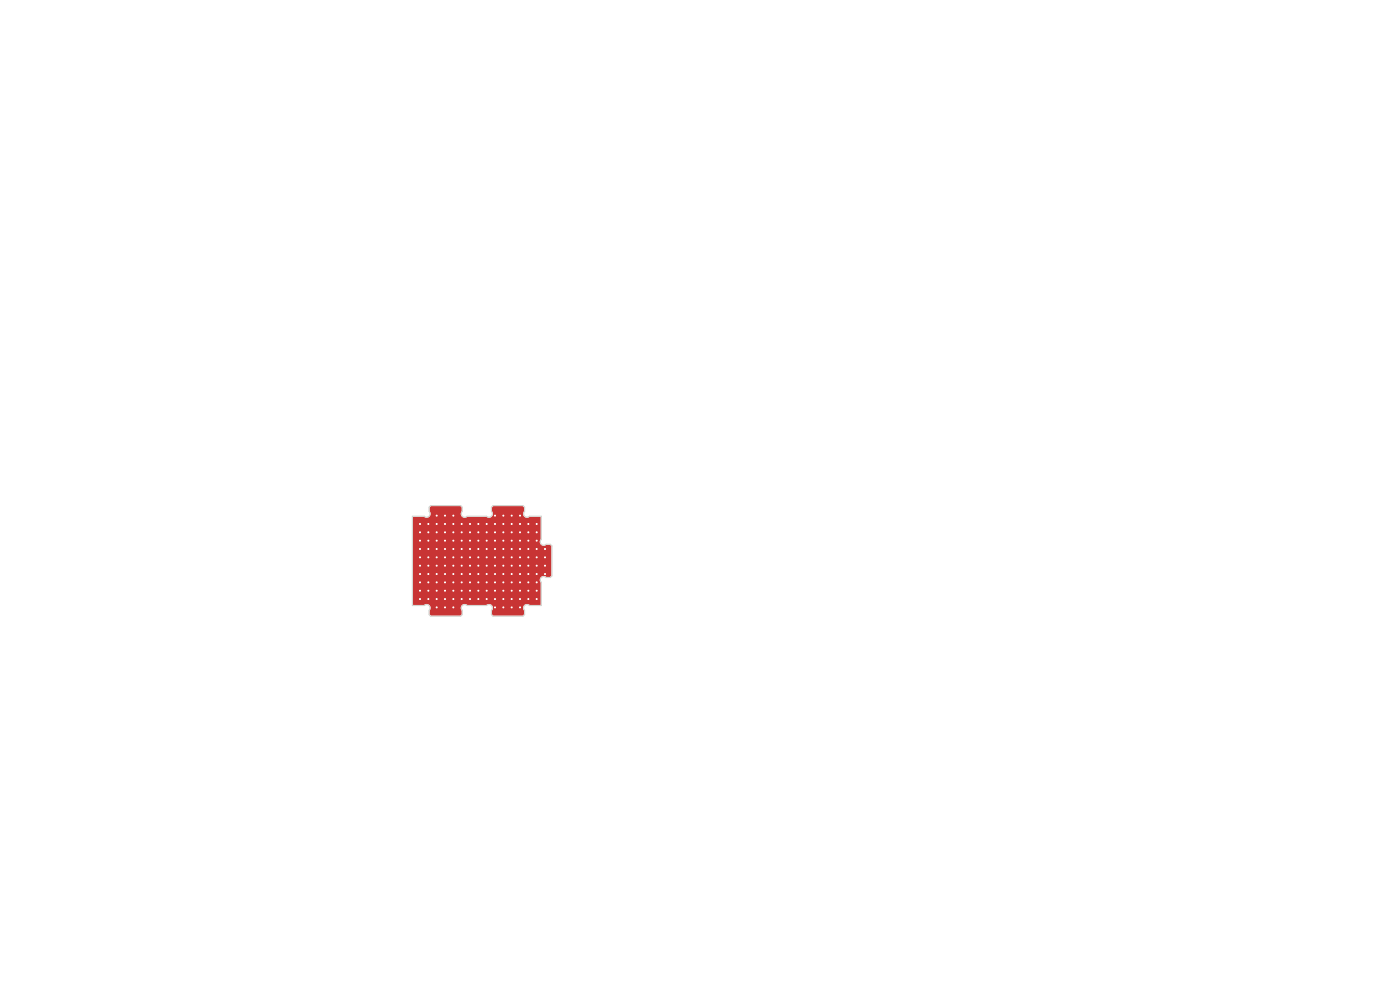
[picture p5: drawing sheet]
<svg xmlns="http://www.w3.org/2000/svg" width="420mm" height="297mm" viewBox="0 0 420 297" stroke-linecap="round" stroke-linejoin="round" font-family="sans-serif">
<g fill="#c83434" stroke="#c83434" stroke-width=".3">
<circle cx="131" cy="159.5" r=".3"/>
<circle cx="133.5" cy="159.5" r=".3"/>
<circle cx="133.5" cy="157" r=".3"/>
<circle cx="148.5" cy="157" r=".3"/>
<circle cx="128.5" cy="169.5" r=".3"/>
<circle cx="146" cy="177" r=".3"/>
<circle cx="128.5" cy="159.5" r=".3"/>
<circle cx="163.5" cy="169.5" r=".3"/>
<circle cx="148.5" cy="164.5" r=".3"/>
<circle cx="156" cy="169.5" r=".3"/>
<circle cx="148.5" cy="172" r=".3"/>
<circle cx="136" cy="167" r=".3"/>
<circle cx="141" cy="162" r=".3"/>
<circle cx="161" cy="162" r=".3"/>
<circle cx="158.5" cy="174.5" r=".3"/>
<circle cx="136" cy="169.5" r=".3"/>
<circle cx="146" cy="174.5" r=".3"/>
<circle cx="131" cy="182" r=".3"/>
<circle cx="151" cy="169.5" r=".3"/>
<circle cx="151" cy="177" r=".3"/>
<circle cx="128.5" cy="172" r=".3"/>
<circle cx="151" cy="157" r=".3"/>
<circle cx="153.5" cy="164.5" r=".3"/>
<circle cx="151" cy="179.5" r=".3"/>
<circle cx="131" cy="157" r=".3"/>
<circle cx="138.5" cy="162" r=".3"/>
<circle cx="151" cy="162" r=".3"/>
<circle cx="158.5" cy="172" r=".3"/>
<circle cx="161" cy="167" r=".3"/>
<circle cx="143.5" cy="162" r=".3"/>
<circle cx="131" cy="169.5" r=".3"/>
<circle cx="141" cy="167" r=".3"/>
<circle cx="141" cy="159.5" r=".3"/>
<circle cx="153.5" cy="169.5" r=".3"/>
<circle cx="126" cy="172" r=".3"/>
<circle cx="141" cy="177" r=".3"/>
<circle cx="161" cy="159.5" r=".3"/>
<circle cx="143.5" cy="159.5" r=".3"/>
<circle cx="138.5" cy="169.5" r=".3"/>
<circle cx="136" cy="159.5" r=".3"/>
<circle cx="161" cy="157" r=".3"/>
<circle cx="131" cy="167" r=".3"/>
<circle cx="143.5" cy="179.5" r=".3"/>
<circle cx="136" cy="164.5" r=".3"/>
<circle cx="161" cy="172" r=".3"/>
<circle cx="128.5" cy="177" r=".3"/>
<circle cx="148.5" cy="159.5" r=".3"/>
<circle cx="151" cy="182" r=".3"/>
<circle cx="148.5" cy="177" r=".3"/>
<circle cx="153.5" cy="154.5" r=".3"/>
<circle cx="156" cy="164.5" r=".3"/>
<circle cx="156" cy="182" r=".3"/>
<circle cx="156" cy="154.5" r=".3"/>
<circle cx="141" cy="174.5" r=".3"/>
<circle cx="126" cy="164.5" r=".3"/>
<circle cx="133.5" cy="169.5" r=".3"/>
<circle cx="143.5" cy="167" r=".3"/>
<circle cx="163.5" cy="172" r=".3"/>
<circle cx="156" cy="162" r=".3"/>
<circle cx="146" cy="164.5" r=".3"/>
<circle cx="136" cy="162" r=".3"/>
<circle cx="131" cy="162" r=".3"/>
<circle cx="136" cy="154.5" r=".3"/>
<circle cx="138.5" cy="164.5" r=".3"/>
<circle cx="136" cy="177" r=".3"/>
<circle cx="131" cy="154.5" r=".3"/>
<circle cx="153.5" cy="182" r=".3"/>
<circle cx="156" cy="172" r=".3"/>
<circle cx="133.5" cy="164.5" r=".3"/>
<circle cx="138.5" cy="179.5" r=".3"/>
<circle cx="138.5" cy="177" r=".3"/>
<circle cx="156" cy="159.5" r=".3"/>
<circle cx="141" cy="172" r=".3"/>
<circle cx="146" cy="159.5" r=".3"/>
<circle cx="151" cy="167" r=".3"/>
<circle cx="163.5" cy="167" r=".3"/>
<circle cx="153.5" cy="177" r=".3"/>
<circle cx="143.5" cy="177" r=".3"/>
<circle cx="148.5" cy="154.5" r=".3"/>
<circle cx="151" cy="159.5" r=".3"/>
<circle cx="141" cy="157" r=".3"/>
<circle cx="156" cy="177" r=".3"/>
<circle cx="151" cy="172" r=".3"/>
<circle cx="158.5" cy="164.5" r=".3"/>
<circle cx="161" cy="177" r=".3"/>
<circle cx="136" cy="174.5" r=".3"/>
<circle cx="156" cy="157" r=".3"/>
<circle cx="128.5" cy="179.5" r=".3"/>
<circle cx="146" cy="169.5" r=".3"/>
<circle cx="148.5" cy="179.5" r=".3"/>
<circle cx="161" cy="179.5" r=".3"/>
<circle cx="151" cy="174.5" r=".3"/>
<circle cx="153.5" cy="179.5" r=".3"/>
<circle cx="133.5" cy="167" r=".3"/>
<circle cx="128.5" cy="164.5" r=".3"/>
<circle cx="138.5" cy="157" r=".3"/>
<circle cx="131" cy="172" r=".3"/>
<circle cx="151" cy="154.5" r=".3"/>
<circle cx="143.5" cy="157" r=".3"/>
<circle cx="133.5" cy="172" r=".3"/>
<circle cx="136" cy="172" r=".3"/>
<circle cx="133.5" cy="182" r=".3"/>
<circle cx="151" cy="164.5" r=".3"/>
<circle cx="153.5" cy="157" r=".3"/>
<circle cx="143.5" cy="169.5" r=".3"/>
<circle cx="136" cy="179.5" r=".3"/>
<circle cx="146" cy="157" r=".3"/>
<circle cx="161" cy="164.5" r=".3"/>
<circle cx="158.5" cy="162" r=".3"/>
<circle cx="153.5" cy="159.5" r=".3"/>
<circle cx="133.5" cy="179.5" r=".3"/>
<circle cx="133.5" cy="174.5" r=".3"/>
<circle cx="126" cy="177" r=".3"/>
<circle cx="156" cy="179.5" r=".3"/>
<circle cx="146" cy="179.5" r=".3"/>
<circle cx="148.5" cy="167" r=".3"/>
<circle cx="153.5" cy="172" r=".3"/>
<circle cx="146" cy="167" r=".3"/>
<circle cx="158.5" cy="169.5" r=".3"/>
<circle cx="128.5" cy="174.5" r=".3"/>
<circle cx="153.5" cy="174.5" r=".3"/>
<circle cx="126" cy="167" r=".3"/>
<circle cx="158.5" cy="159.5" r=".3"/>
<circle cx="158.5" cy="177" r=".3"/>
<circle cx="133.5" cy="154.5" r=".3"/>
<circle cx="153.5" cy="167" r=".3"/>
<circle cx="126" cy="169.5" r=".3"/>
<circle cx="163.5" cy="164.5" r=".3"/>
<circle cx="136" cy="182" r=".3"/>
<circle cx="128.5" cy="167" r=".3"/>
<circle cx="141" cy="164.5" r=".3"/>
<circle cx="141" cy="179.5" r=".3"/>
<circle cx="126" cy="174.5" r=".3"/>
<circle cx="138.5" cy="172" r=".3"/>
<circle cx="126" cy="157" r=".3"/>
<circle cx="138.5" cy="159.5" r=".3"/>
<circle cx="131" cy="177" r=".3"/>
<circle cx="138.5" cy="167" r=".3"/>
<circle cx="138.5" cy="174.5" r=".3"/>
<circle cx="146" cy="172" r=".3"/>
<circle cx="148.5" cy="182" r=".3"/>
<circle cx="161" cy="169.5" r=".3"/>
<circle cx="141" cy="169.5" r=".3"/>
<circle cx="128.5" cy="157" r=".3"/>
<circle cx="136" cy="157" r=".3"/>
<circle cx="153.5" cy="162" r=".3"/>
<circle cx="126" cy="159.5" r=".3"/>
<circle cx="158.5" cy="167" r=".3"/>
<circle cx="143.5" cy="172" r=".3"/>
<circle cx="148.5" cy="162" r=".3"/>
<circle cx="143.5" cy="174.5" r=".3"/>
<circle cx="126" cy="162" r=".3"/>
<circle cx="131" cy="179.5" r=".3"/>
<circle cx="156" cy="167" r=".3"/>
<circle cx="148.5" cy="169.5" r=".3"/>
<circle cx="131" cy="164.5" r=".3"/>
<circle cx="128.5" cy="162" r=".3"/>
<circle cx="131" cy="174.5" r=".3"/>
<circle cx="148.5" cy="174.5" r=".3"/>
<circle cx="143.5" cy="164.5" r=".3"/>
<circle cx="158.5" cy="157" r=".3"/>
<circle cx="146" cy="162" r=".3"/>
<circle cx="156" cy="174.5" r=".3"/>
<circle cx="126" cy="179.5" r=".3"/>
<circle cx="161" cy="174.5" r=".3"/>
<circle cx="133.5" cy="177" r=".3"/>
<circle cx="133.5" cy="162" r=".3"/>
<circle cx="158.5" cy="179.5" r=".3"/>
</g>
<path d="M123.9 155l3.3-.1a1.24 1.24 0 0 0 1.6-.1 1.24 1.24 0 0 0 .1-1.6v-1.1l.4-.4h8.8l.4 .4v1.1a1.24 1.24 0 0 0 .1 1.6 1.24 1.24 0 0 0 1.6 .1h5.7a1.24 1.24 0 0 0 1.6-.1 1.24 1.24 0 0 0 .1-1.6v-1.1l.4-.4h8.8l.4 .4v1.1a1.24 1.24 0 0 0 .1 1.6 1.24 1.24 0 0 0 1.6 .1l3.3 .1v6.6a1.24 1.24 0 0 0 .1 1.6 1.24 1.24 0 0 0 1.6 .1h1.1l.4 .4v8.8l-.4 .4h-1.1a1.24 1.24 0 0 0-1.6 .1 1.24 1.24 0 0 0-.1 1.6v6.6l-3.3 .1a1.24 1.24 0 0 0-1.6 .1 1.24 1.24 0 0 0-.1 1.6v1.1l-.4 .4h-8.8l-.4-.4v-1.1a1.24 1.24 0 0 0-.1-1.6 1.24 1.24 0 0 0-1.6-.1h-5.7a1.24 1.24 0 0 0-1.6 .1 1.24 1.24 0 0 0-.1 1.6v1.1l-.4 .4h-8.8l-.4-.4v-1.1a1.24 1.24 0 0 0-.1-1.6 1.24 1.24 0 0 0-1.6-.1l-3.3-.1z" fill="#c83434"/>
<path d="M123.7 154.7h3.6a1 1 0 0 0 1.4 0 1 1 0 0 0 0-1.4v-1.3l.5-.5h9l.5 .5v1.3a1 1 0 0 0 0 1.4 1 1 0 0 0 1.4 0h5.9a1 1 0 0 0 1.4 0 1 1 0 0 0 0-1.4v-1.3l.5-.5h9l.5 .5v1.3a1 1 0 0 0 0 1.4 1 1 0 0 0 1.4 0h3.6v7a1 1 0 0 0 0 1.4 1 1 0 0 0 1.4 0h1.3l.5 .5v9l-.5 .5h-1.3a1 1 0 0 0-1.4 0 1 1 0 0 0 0 1.4v7h-3.6a1 1 0 0 0-1.4 0 1 1 0 0 0 0 1.4v1.3l-.5 .5h-9l-.5-.5v-1.3a1 1 0 0 0 0-1.4 1 1 0 0 0-1.4 0h-5.9a1 1 0 0 0-1.4 0 1 1 0 0 0 0 1.4v1.3l-.5 .5h-9l-.5-.5v-1.3a1 1 0 0 0 0-1.4 1 1 0 0 0-1.4 0h-3.6z" fill="none" stroke="#d0d2cd" stroke-width=".3"/>
<g fill="#fff" stroke="#fff" stroke-width=".3">
<circle cx="131" cy="159.5" r=".15"/>
<circle cx="133.5" cy="159.5" r=".15"/>
<circle cx="133.5" cy="157" r=".15"/>
<circle cx="148.5" cy="157" r=".15"/>
<circle cx="128.5" cy="169.5" r=".15"/>
<circle cx="146" cy="177" r=".15"/>
<circle cx="128.5" cy="159.5" r=".15"/>
<circle cx="163.5" cy="169.5" r=".15"/>
<circle cx="148.5" cy="164.5" r=".15"/>
<circle cx="156" cy="169.5" r=".15"/>
<circle cx="148.5" cy="172" r=".15"/>
<circle cx="136" cy="167" r=".15"/>
<circle cx="141" cy="162" r=".15"/>
<circle cx="161" cy="162" r=".15"/>
<circle cx="158.5" cy="174.5" r=".15"/>
<circle cx="136" cy="169.5" r=".15"/>
<circle cx="146" cy="174.5" r=".15"/>
<circle cx="131" cy="182" r=".15"/>
<circle cx="151" cy="169.5" r=".15"/>
<circle cx="151" cy="177" r=".15"/>
<circle cx="128.5" cy="172" r=".15"/>
<circle cx="151" cy="157" r=".15"/>
<circle cx="153.5" cy="164.5" r=".15"/>
<circle cx="151" cy="179.5" r=".15"/>
<circle cx="131" cy="157" r=".15"/>
<circle cx="138.5" cy="162" r=".15"/>
<circle cx="151" cy="162" r=".15"/>
<circle cx="158.5" cy="172" r=".15"/>
<circle cx="161" cy="167" r=".15"/>
<circle cx="143.5" cy="162" r=".15"/>
<circle cx="131" cy="169.5" r=".15"/>
<circle cx="141" cy="167" r=".15"/>
<circle cx="141" cy="159.5" r=".15"/>
<circle cx="153.5" cy="169.5" r=".15"/>
<circle cx="126" cy="172" r=".15"/>
<circle cx="141" cy="177" r=".15"/>
<circle cx="161" cy="159.5" r=".15"/>
<circle cx="143.5" cy="159.5" r=".15"/>
<circle cx="138.5" cy="169.5" r=".15"/>
<circle cx="136" cy="159.5" r=".15"/>
<circle cx="161" cy="157" r=".15"/>
<circle cx="131" cy="167" r=".15"/>
<circle cx="143.5" cy="179.5" r=".15"/>
<circle cx="136" cy="164.5" r=".15"/>
<circle cx="161" cy="172" r=".15"/>
<circle cx="128.5" cy="177" r=".15"/>
<circle cx="148.5" cy="159.5" r=".15"/>
<circle cx="151" cy="182" r=".15"/>
<circle cx="148.5" cy="177" r=".15"/>
<circle cx="153.5" cy="154.5" r=".15"/>
<circle cx="156" cy="164.5" r=".15"/>
<circle cx="156" cy="182" r=".15"/>
<circle cx="156" cy="154.5" r=".15"/>
<circle cx="141" cy="174.5" r=".15"/>
<circle cx="126" cy="164.5" r=".15"/>
<circle cx="133.5" cy="169.5" r=".15"/>
<circle cx="143.5" cy="167" r=".15"/>
<circle cx="163.5" cy="172" r=".15"/>
<circle cx="156" cy="162" r=".15"/>
<circle cx="146" cy="164.5" r=".15"/>
<circle cx="136" cy="162" r=".15"/>
<circle cx="131" cy="162" r=".15"/>
<circle cx="136" cy="154.5" r=".15"/>
<circle cx="138.5" cy="164.5" r=".15"/>
<circle cx="136" cy="177" r=".15"/>
<circle cx="131" cy="154.5" r=".15"/>
<circle cx="153.5" cy="182" r=".15"/>
<circle cx="156" cy="172" r=".15"/>
<circle cx="133.5" cy="164.5" r=".15"/>
<circle cx="138.5" cy="179.5" r=".15"/>
<circle cx="138.5" cy="177" r=".15"/>
<circle cx="156" cy="159.5" r=".15"/>
<circle cx="141" cy="172" r=".15"/>
<circle cx="146" cy="159.5" r=".15"/>
<circle cx="151" cy="167" r=".15"/>
<circle cx="163.5" cy="167" r=".15"/>
<circle cx="153.5" cy="177" r=".15"/>
<circle cx="143.5" cy="177" r=".15"/>
<circle cx="148.5" cy="154.5" r=".15"/>
<circle cx="151" cy="159.5" r=".15"/>
<circle cx="141" cy="157" r=".15"/>
<circle cx="156" cy="177" r=".15"/>
<circle cx="151" cy="172" r=".15"/>
<circle cx="158.5" cy="164.5" r=".15"/>
<circle cx="161" cy="177" r=".15"/>
<circle cx="136" cy="174.5" r=".15"/>
<circle cx="156" cy="157" r=".15"/>
<circle cx="128.5" cy="179.5" r=".15"/>
<circle cx="146" cy="169.5" r=".15"/>
<circle cx="148.5" cy="179.5" r=".15"/>
<circle cx="161" cy="179.5" r=".15"/>
<circle cx="151" cy="174.5" r=".15"/>
<circle cx="153.5" cy="179.5" r=".15"/>
<circle cx="133.5" cy="167" r=".15"/>
<circle cx="128.5" cy="164.5" r=".15"/>
<circle cx="138.5" cy="157" r=".15"/>
<circle cx="131" cy="172" r=".15"/>
<circle cx="151" cy="154.5" r=".15"/>
<circle cx="143.5" cy="157" r=".15"/>
<circle cx="133.5" cy="172" r=".15"/>
<circle cx="136" cy="172" r=".15"/>
<circle cx="133.5" cy="182" r=".15"/>
<circle cx="151" cy="164.5" r=".15"/>
<circle cx="153.5" cy="157" r=".15"/>
<circle cx="143.5" cy="169.5" r=".15"/>
<circle cx="136" cy="179.5" r=".15"/>
<circle cx="146" cy="157" r=".15"/>
<circle cx="161" cy="164.5" r=".15"/>
<circle cx="158.5" cy="162" r=".15"/>
<circle cx="153.5" cy="159.5" r=".15"/>
<circle cx="133.5" cy="179.5" r=".15"/>
<circle cx="133.5" cy="174.5" r=".15"/>
<circle cx="126" cy="177" r=".15"/>
<circle cx="156" cy="179.5" r=".15"/>
<circle cx="146" cy="179.5" r=".15"/>
<circle cx="148.5" cy="167" r=".15"/>
<circle cx="153.5" cy="172" r=".15"/>
<circle cx="146" cy="167" r=".15"/>
<circle cx="158.5" cy="169.5" r=".15"/>
<circle cx="128.5" cy="174.5" r=".15"/>
<circle cx="153.5" cy="174.5" r=".15"/>
<circle cx="126" cy="167" r=".15"/>
<circle cx="158.5" cy="159.5" r=".15"/>
<circle cx="158.5" cy="177" r=".15"/>
<circle cx="133.5" cy="154.5" r=".15"/>
<circle cx="153.5" cy="167" r=".15"/>
<circle cx="126" cy="169.5" r=".15"/>
<circle cx="163.5" cy="164.5" r=".15"/>
<circle cx="136" cy="182" r=".15"/>
<circle cx="128.5" cy="167" r=".15"/>
<circle cx="141" cy="164.5" r=".15"/>
<circle cx="141" cy="179.5" r=".15"/>
<circle cx="126" cy="174.5" r=".15"/>
<circle cx="138.5" cy="172" r=".15"/>
<circle cx="126" cy="157" r=".15"/>
<circle cx="138.5" cy="159.5" r=".15"/>
<circle cx="131" cy="177" r=".15"/>
<circle cx="138.5" cy="167" r=".15"/>
<circle cx="138.5" cy="174.5" r=".15"/>
<circle cx="146" cy="172" r=".15"/>
<circle cx="148.5" cy="182" r=".15"/>
<circle cx="161" cy="169.5" r=".15"/>
<circle cx="141" cy="169.5" r=".15"/>
<circle cx="128.5" cy="157" r=".15"/>
<circle cx="136" cy="157" r=".15"/>
<circle cx="153.5" cy="162" r=".15"/>
<circle cx="126" cy="159.5" r=".15"/>
<circle cx="158.5" cy="167" r=".15"/>
<circle cx="143.5" cy="172" r=".15"/>
<circle cx="148.5" cy="162" r=".15"/>
<circle cx="143.5" cy="174.5" r=".15"/>
<circle cx="126" cy="162" r=".15"/>
<circle cx="131" cy="179.5" r=".15"/>
<circle cx="156" cy="167" r=".15"/>
<circle cx="148.5" cy="169.5" r=".15"/>
<circle cx="131" cy="164.5" r=".15"/>
<circle cx="128.5" cy="162" r=".15"/>
<circle cx="131" cy="174.5" r=".15"/>
<circle cx="148.5" cy="174.5" r=".15"/>
<circle cx="143.5" cy="164.5" r=".15"/>
<circle cx="158.5" cy="157" r=".15"/>
<circle cx="146" cy="162" r=".15"/>
<circle cx="156" cy="174.5" r=".15"/>
<circle cx="126" cy="179.5" r=".15"/>
<circle cx="161" cy="174.5" r=".15"/>
<circle cx="133.5" cy="177" r=".15"/>
<circle cx="133.5" cy="162" r=".15"/>
<circle cx="158.5" cy="179.5" r=".15"/>
</g>
</svg>
